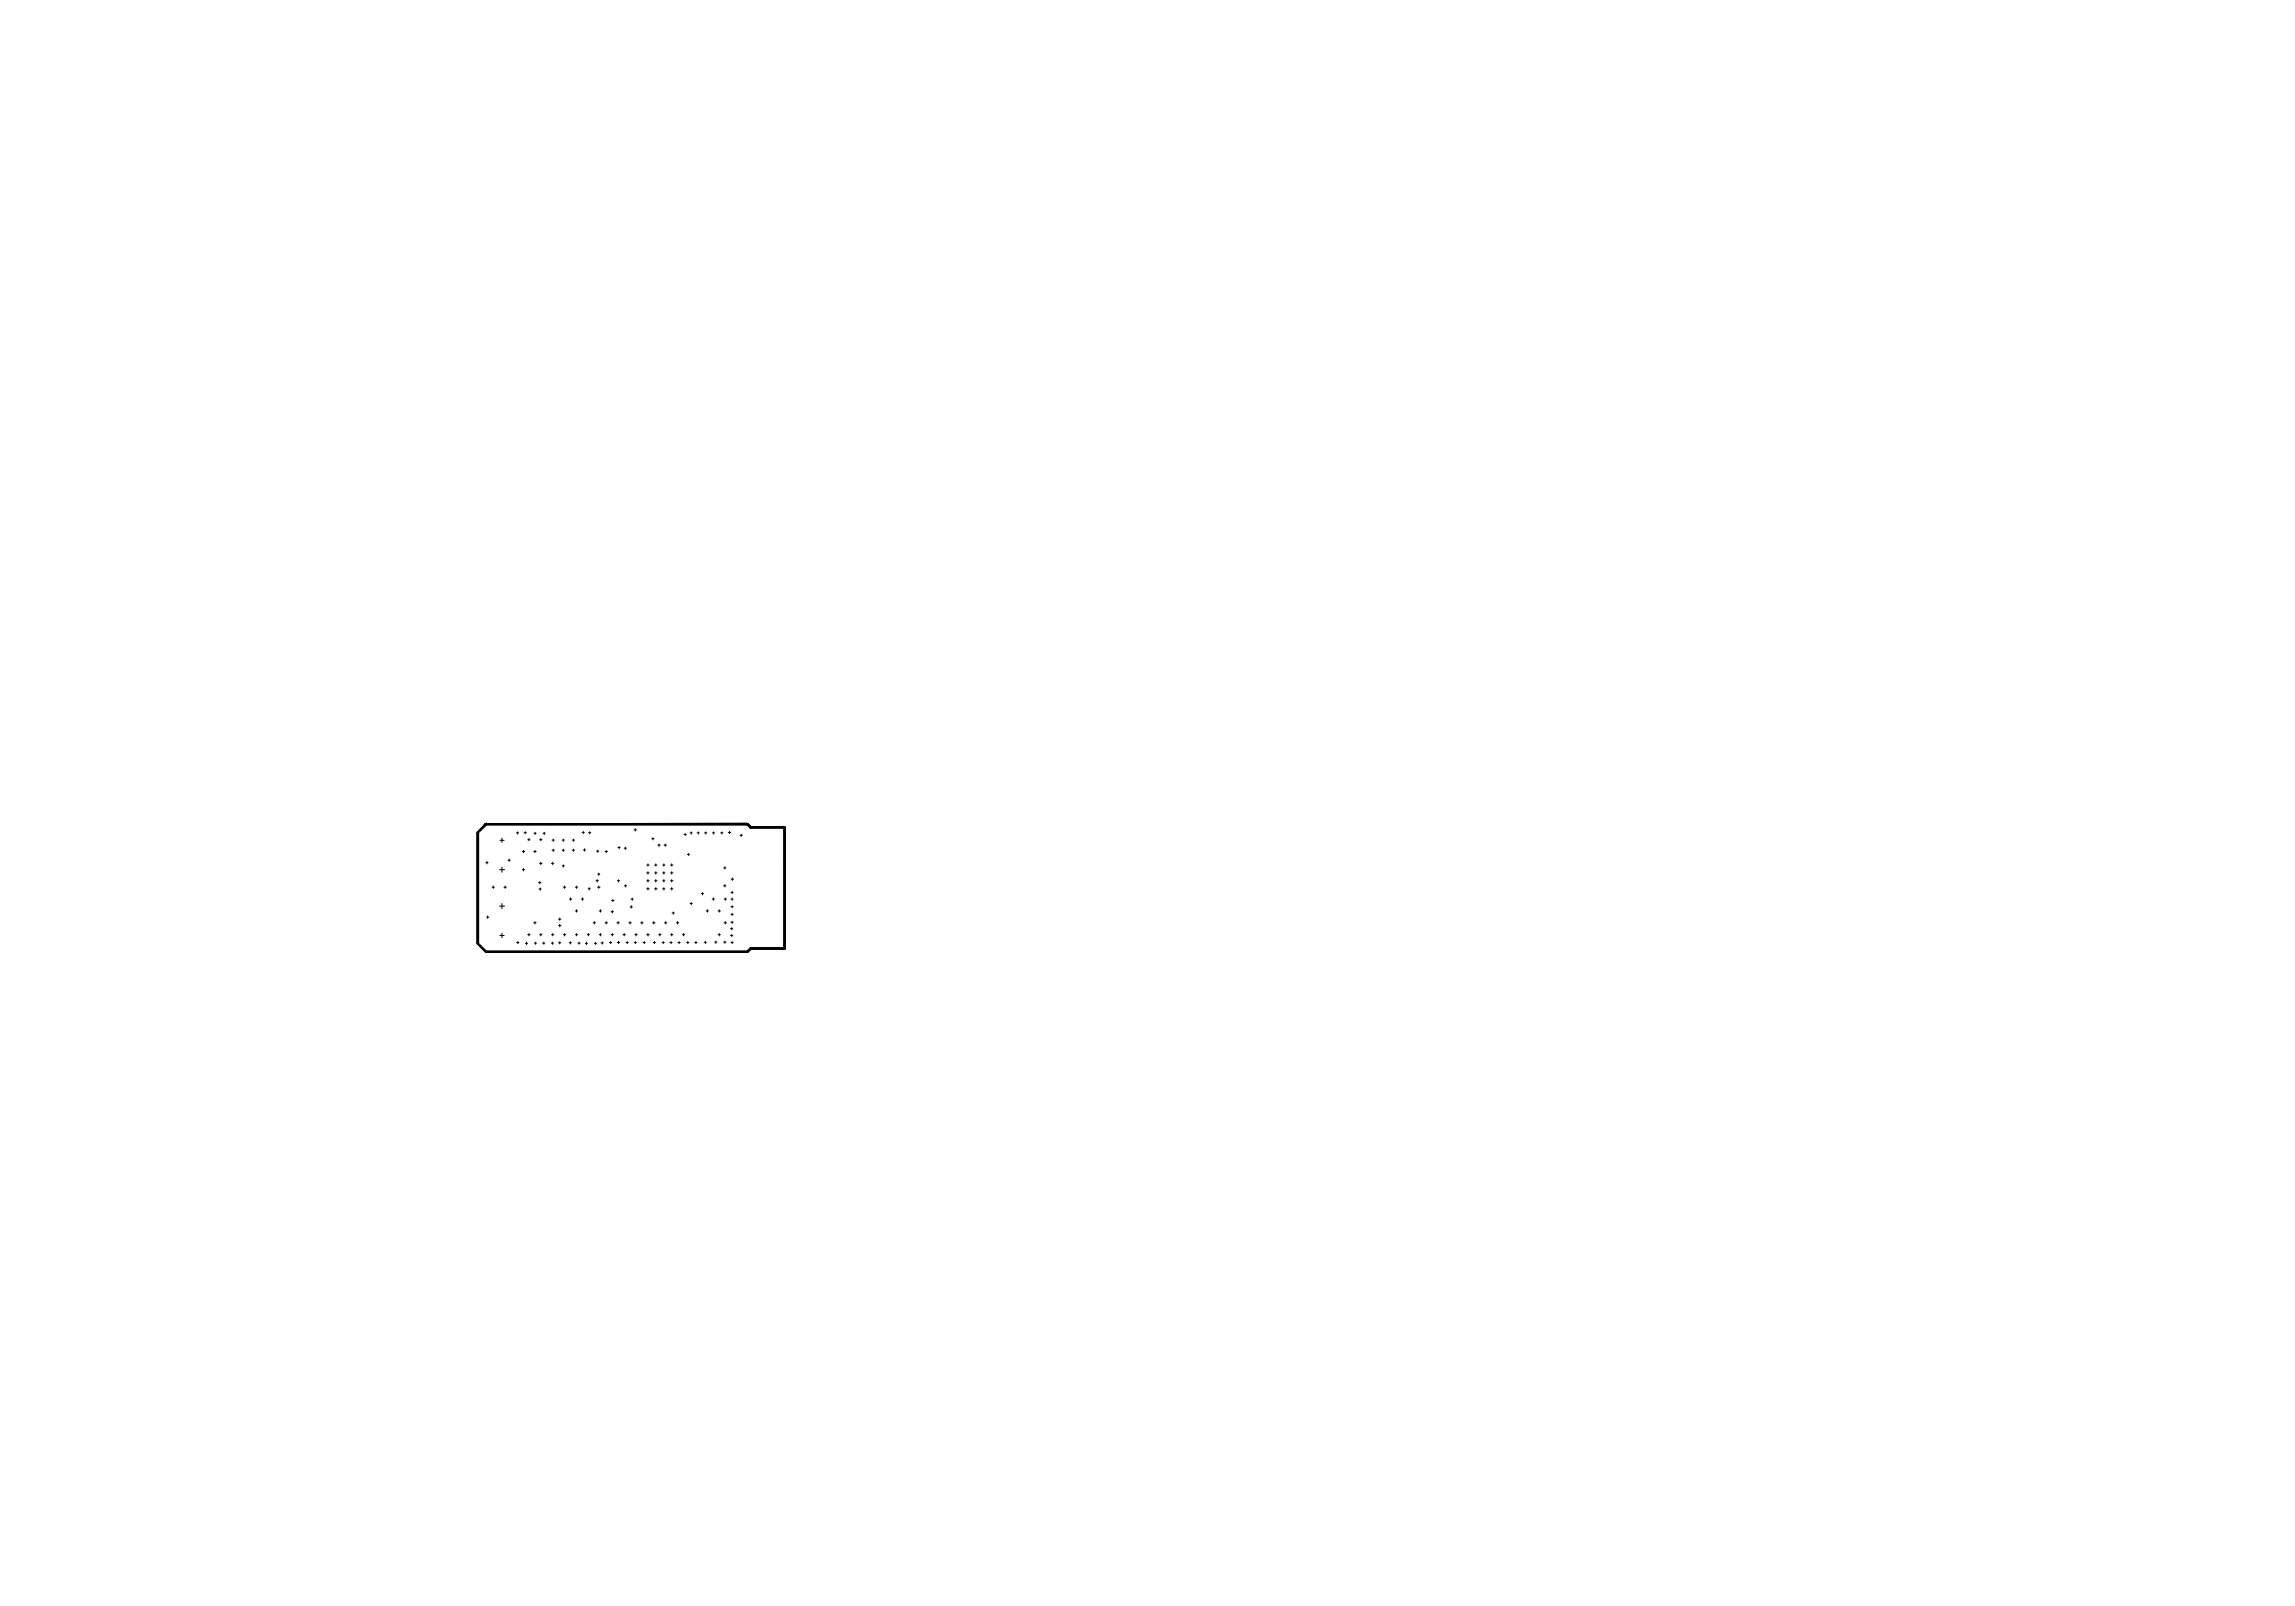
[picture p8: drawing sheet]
<svg xmlns="http://www.w3.org/2000/svg" width="289mm" height="202mm" viewBox="0 0 289 202" stroke-linecap="round" stroke-linejoin="round" font-family="sans-serif">
<g fill="none" stroke="#000" stroke-width=".13">
<path d="M61.1 103.7l33-.1 .4 .4h4.2l.2 .2-.1 15.2-4.3 .1-.4 .4h-32.9l-1.1-1.1v-14zM61.2 108.6h.2M61.3 115.4h.2M61.3 108.4v.3M61.4 115.3v.3M61.9 111.7h.4M62.1 111.5v.3M62.9 109.5h.6M62.9 114h.6M62.9 117.7h.6M62.9 105.8h.6M63.2 105.5v.5"/>
<path d="M63.2 109.1v.7M63.2 113.7v.7M63.2 117.5v.5M63.4 111.7h.3M63.6 111.5v.3M64 108.3h.3M64.1 108.1v.3M65 104.8h.3M65 118.6h.3M65.2 104.7v.3M65.2 118.5v.3M65.8 109.5h.3"/>
<path d="M65.8 107.2h.3M65.9 107v.3M65.9 109.3v.3M66 104.8h.3M66.1 104.7v.3M66.1 118.7h.3M66.3 118.6v.3M66.4 117.6h.3M66.4 105.7h.3M66.6 105.5v.3M66.6 117.5v.3M67.2 107.2h.3"/>
<path d="M67.2 116.2h.3M67.2 104.9h.3M67.3 118.7h.3M67.3 107v.3M67.3 116v.3M67.4 104.8v.2M67.4 118.6v.3M67.8 111.1h.3M67.9 111.9h.2M67.9 117.6h.3M67.9 108.7h.3M67.9 105.7h.3"/>
<path d="M68 111v.2M68 111.8v.2M68.1 105.5v.3M68.1 108.5v.3M68.1 117.5v.3M68.3 118.7h.3M68.4 104.9h.2M68.5 118.6v.3M68.5 104.8v.2M69.4 118.7h.3M69.4 117.6h.3M69.4 108.7h.3"/>
<path d="M69.5 107h.3M69.5 105.7h.3M69.6 118.6v.3M69.6 108.5v.3M69.6 117.5v.3M69.7 105.6v.3M69.7 106.9v.3M70.3 116.5h.3M70.3 115.7h.3M70.3 118.7h.3M70.5 115.5v.3M70.5 116.4v.3"/>
<path d="M70.5 118.5v.3M70.8 109h.3M70.8 107h.3M70.8 105.7h.3M70.9 111.7h.3M70.9 117.6h.3M70.9 105.6v.3M70.9 106.9v.3M70.9 108.9v.2M71.1 111.5v.3M71.1 117.5v.3M71.7 118.7h.2"/>
<path d="M71.7 113.2h.3M71.8 118.5v.3M71.8 113v.3M72 107h.3M72 105.7h.3M72.2 105.6v.3M72.2 106.9v.3M72.4 111.7h.3M72.4 114.7h.3M72.4 117.6h.3M72.6 111.5v.3M72.6 114.5v.3"/>
<path d="M72.6 117.5v.3M72.7 118.7h.3M72.9 118.6v.3M73.2 113.2h.3M73.3 104.8h.3M73.3 113v.3M73.4 107h.3M73.4 104.7v.2M73.6 106.8v.3M73.7 118.7h.3M73.8 118.6v.3M73.9 117.6h.3"/>
<path d="M74 111.9h.3M74.1 117.5v.3M74.1 104.8h.3M74.2 111.7v.3M74.2 104.7v.3M74.7 116.2h.3M74.8 116v.3M74.8 118.7h.3M75 118.6v.3M75 110.9h.3M75.1 107.1h.3M75.2 110.7v.3"/>
<path d="M75.2 110h.3M75.2 111.7h.3M75.3 107v.3M75.4 109.9v.3M75.4 111.5v.3M75.4 114.7h.3M75.4 117.6h.3M75.6 114.5v.3M75.6 117.5v.3M75.7 118.7h.2M75.8 118.6v.2M76.2 107.2h.3"/>
<path d="M76.2 116.2h.3M76.3 107v.3M76.3 116v.3M76.7 118.6h.3M76.9 118.5v.3M76.9 114.8h.3M76.9 117.6h.3M77 113.3h.3M77.1 114.6v.3M77.1 117.5v.3M77.2 113.2v.3M77.7 116.2h.3"/>
<path d="M77.7 110.9h.3M77.7 118.6h.3M77.8 106.7h.3M77.8 116v.3M77.9 110.7v.3M77.9 118.5v.3M77.9 106.6v.2M78.4 117.6h.3M78.6 117.5v.3M78.6 106.8h.3M78.6 111.5h.3M78.7 106.6v.3"/>
<path d="M78.8 111.4v.2M78.8 118.6h.3M79 118.5v.3M79.2 116.2h.3M79.3 114.2h.3M79.3 116v.3M79.4 113.2h.3M79.5 114v.3M79.6 113v.3M79.8 104.4h.3M79.8 118.6h.3M79.9 117.6h.3"/>
<path d="M80 104.3v.3M80 118.5v.3M80.1 117.5v.3M80.7 116.2h.3M80.8 116v.3M81 118.6h.2M81.1 118.5v.3M81.4 108.9h.3M81.4 109.9h.3M81.4 110.9h.3M81.4 111.9h.3M81.4 117.6h.3"/>
<path d="M81.6 108.7v.3M81.6 109.7v.3M81.6 110.7v.3M81.6 111.7v.3M81.6 117.5v.3M82.1 105.6h.2M82.2 116.2h.3M82.2 105.4v.3M82.2 118.6h.3M82.3 116v.3M82.4 118.5v.3M82.4 108.9h.3"/>
<path d="M82.4 109.9h.3M82.4 110.9h.3M82.4 111.9h.3M82.6 108.7v.3M82.6 109.7v.3M82.6 110.7v.3M82.6 111.7v.3M82.8 106.4h.3M82.9 117.6h.3M83 106.2v.3M83.1 117.5v.3M83.3 118.6h.3"/>
<path d="M83.4 108.9h.3M83.4 109.9h.3M83.4 110.9h.3M83.4 111.9h.3M83.5 118.5v.3M83.6 108.7v.3M83.6 109.7v.3M83.6 110.7v.3M83.6 111.7v.3M83.6 106.4h.3M83.7 116.2h.3M83.8 106.2v.3"/>
<path d="M83.8 116v.3M84.3 118.6h.3M84.4 108.9h.3M84.4 109.9h.3M84.4 110.9h.3M84.4 111.9h.3M84.4 117.6h.3M84.5 118.5v.3M84.6 108.7v.3M84.6 109.7v.3M84.6 110.7v.3M84.6 111.7v.3"/>
<path d="M84.6 117.5v.3M84.6 114.9h.3M84.8 114.8v.3M85.1 116.2h.4M85.3 116v.3M85.4 118.6h.2M85.5 118.5v.3M85.9 117.6h.3M86.1 117.5v.3M86.1 105h.3M86.3 104.9v.3M86.4 118.6h.3"/>
<path d="M86.5 107.5h.3M86.6 118.5v.3M86.7 107.4v.3M86.9 104.8h.3M86.9 113.7h.3M87 104.7v.3M87 113.6v.3M87.5 118.6h.2M87.6 118.5v.3M87.8 104.8h.2M87.9 104.7v.3M88.3 112.5h.3"/>
<path d="M88.4 112.4v.2M88.6 118.6h.3M88.7 104.8h.3M88.8 118.5v.3M88.9 104.7v.3M88.9 114.7h.3M89.1 114.5v.3M89.7 113.2h.2M89.7 104.8h.3M89.8 113v.3M89.8 104.7v.3M90 118.6h.2"/>
<path d="M90.1 118.5v.2M90.4 114.7h.3M90.4 117.6h.3M90.5 114.5v.3M90.5 117.5v.3M90.7 104.8h.3M90.9 104.7v.3M91.1 109.2h.3M91.1 111.5h.3M91.1 118.6h.3M91.2 113.2h.3M91.2 116.2h.3"/>
<path d="M91.3 109.1v.3M91.3 111.3v.3M91.3 118.5v.2M91.3 113v.3M91.3 116v.3M91.7 104.8h.3M91.8 104.6v.3M92 117.7h.2M92 116.9h.2M92 113.2h.3M92 118.6h.3M92 116.1h.3"/>
<path d="M92 115.1h.3M92 114.1h.3M92 112.3h.3M92 110.7h.3M92.1 116.8v.2M92.1 117.6v.3M92.2 112.2v.3M92.2 113v.3M92.2 114v.3M92.2 115v.2M92.2 115.9v.3M92.2 118.5v.3"/>
<path d="M92.2 110.5v.3M93.2 105.1h.3M93.3 105v.3"/>
</g>
<path d="M60.2 104.8l1-1h32.9l.4 .4h4.2v15.1h-4.2l-.4 .4h-32.9l-1-.9zM94.5 104.2h.1" fill="none" stroke="#000" stroke-width=".25"/>
<path d="M60.2 104.8v13.9" fill="none" stroke="#000" stroke-width=".15"/>
</svg>
